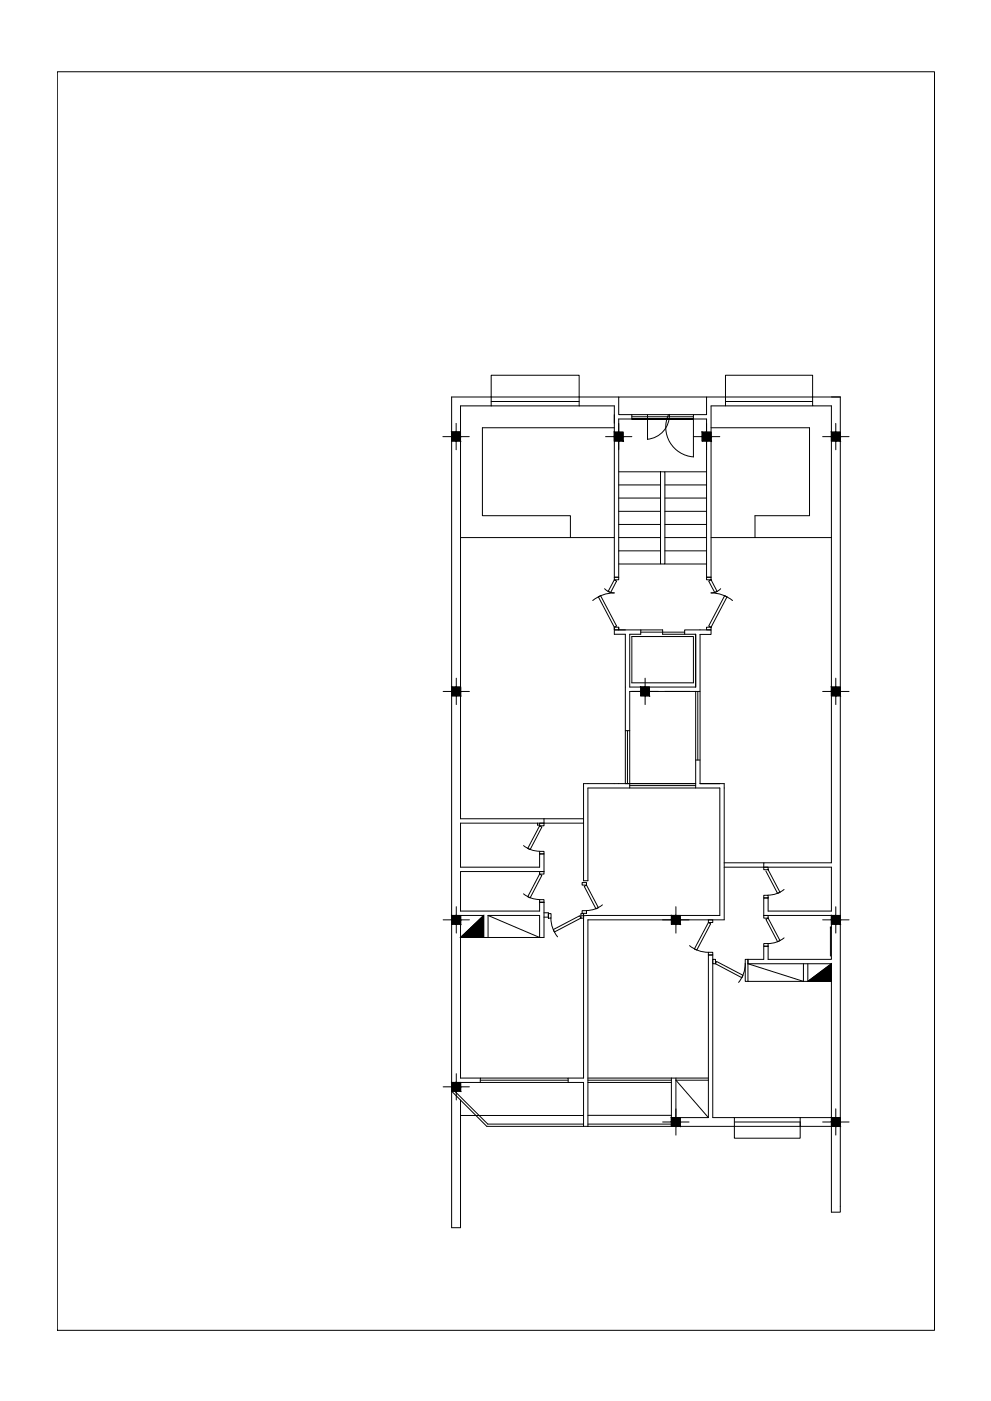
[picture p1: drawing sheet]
<svg xmlns="http://www.w3.org/2000/svg" width="297mm" height="420mm" viewBox="0 0 297 420" stroke-linecap="round" stroke-linejoin="round" font-family="sans-serif">
<!-- layer: 0 -->
<g fill="none" stroke="#000" stroke-width=".3">
<path d="M17.2 21.5h262.9v377.5h-262.9zM185.4 119.1h-50v249.1h2.6v-38.3M211.8 119.1h-26.4v5.2h4v1.4M211.8 119.1h5.7v2.6h-4.4v51.4h-1.3v-47.4h-4v-1.4h4zM217.5 119.1v-6.6h26.1v9.2h5.6v137.1h-20.3v1.3M217.5 119.1h34.4M249.2 119.1h2.7M251.9 119.1v244.4h-2.7v-25.7M132.7 131h8M135.4 129.6h2.6v2.7h-2.6zM135.4 129.6h2.6M136.7 127v7.9"/>
<path d="M147.2 121.7v-9.2h26.4v9.2M147.2 120.4h26.4M181.5 131h7.9M184.1 129.6h2.7v2.7h-2.7zM184.1 128.3h-39.5v26.4h26.4v6.5M189.4 125.7h18.4h-18.4M189.4 125.7h-4v47.4h-1.3v-51.4h-46.1v123.8h36.9M189.4 125h18.4M189.4 124.3h18.4M194.1 124.3v7.5M200.4 124.4a9 9 0 0 0 7.4 12.6M200.6 124.3a7.2 7.2 0 0 1-6.5 7.4"/>
<path d="M207.8 131h8M207.8 125.7v11.3M210.5 129.6h2.6v2.7h-2.6zM213.1 128.3h29.5v26.4h-16.3v6.5M217.5 121.7h26.1M217.5 120.4h26.1M246.6 131h7.9M249.2 129.6h2.7v2.7h-2.7zM250.5 127v7.9M185.4 153.3h12.6M185.4 157.3h12.6M185.4 149.4h12.6"/>
<path d="M185.4 141.5h12.6M185.4 145.4h12.6M198 141.5h1.3v27.6h-1.3zM199.3 153.3h12.5M199.3 157.3h12.5M199.3 149.4h12.5M199.3 141.5h12.5M199.3 145.4h12.5M138 161.2h46.1M179.4 179l.6-.3 4.8 9.1-.7 .3h1.3v.8h-1.3v-.8zM181.2 176.5l1.3 1 1.6 .3a10.3 10.3 0 0 0-6.4 2.3M184.1 173.1h1.3v.8h-1.3l.7 .4-1.8 3.4-.7-.3 1.8-3.5z"/>
<path d="M185.4 161.2h12.6M185.4 169.1h12.6M185.4 165.2h12.6M199.3 161.2h12.5M199.3 169.1h12.5M199.3 165.2h12.5M211.8 173.1h1.3v.8l1.9 3.5-.8 .3-1.8-3.4 .7-.4h-1.3zM213.1 161.2h36.1M216 176.5l-1.3 1-1.6 .3a10.3 10.3 0 0 1 6.5 2.3M217.2 178.7l.7 .3-4.8 9.1v.8h-1.3v-.8h1.3l-.7-.3zM184.1 188.1v2.1h3.3v44.8M184.1 188.9h8"/>
<path d="M185.4 188.1v.8M189.4 190.9h18.4v13.9h-18.4zM192.1 189.6h13.1M205.2 190.2h-6.6v-1.3h-6.5v1.3h-3.3v15.9h19.7v-15.9h-3.3v-1.3h7.9v1.4h-3.3v44.7M132.8 207.4h7.9M135.5 206.1h2.6v2.6h-2.6zM136.8 203.4v7.9M187.4 219.1h1.4M188.1 219.1v15.9M192.1 206.1h2.6v2.6h-2.6zM193.4 203.4v7.9M208.5 207.4v28.9"/>
<path d="M209.2 207.4v20.5M209.8 207.4h-21v28.9M246.6 207.4h7.9M249.2 206.1h2.7v2.6h-2.7zM250.5 203.4v7.9M188.8 235.6h19.7M208.5 235h-33.6v29.1h1.3v-27.8h39.6v38.2l-41.7 .2M208.5 227.9h1.3M209.8 235h6h-6M215.8 235h1.3v40.9h-40.9v61.9M156.9 253.6l2.6 1.4 2.2 .3M161.1 246.9v.6h.6"/>
<path d="M161.7 246.9h1.4v.8h-1.4l.7 .3-3.5 6.8-.7-.4 3.5-6.7zM161.7 255.3h1.4v.8h-1.4zM163.1 245.5v1.4M174.9 246.9h-36.9v13.2h23.7v-4h1.4v5.3h-25.1v11.8h23.7v-2.6h1.4h-1.4M217.1 258.8h11.8M132.8 275.9h7.9M135.5 274.5h2.6v2.7h-2.6zM136.8 271.9v7.9M145 274.5h-7v48.8h6M145 274.5v6.6M146.3 274.5h15.4v6.6zM146.3 274.5v6.6"/>
<path d="M156.9 268.1l2.6 1.3 2.2 .4M161.7 261.4h1.4v.7h-1.4l.7 .4-3.5 6.8-.7-.4 3.5-6.8zM161.7 269.8h1.4v.8h-1.4zM163.1 270.6v10.5h-25.1l7-6.6M163.1 273.7h1.3v1.4h-1.3M164.4 274h.8v1.4h-.8zM165.1 275.3a9 9 0 0 0 2 5.7M165.8 278.8l8-4.2 .3 .8v-1.4h.8v1.4h-.8l-7.9 4.1zM174.5 264.7h1.3v.7l3.6 6.8-.8 .4-3.5-6.8 .7-.4h-1.3zM174.5 273.1h1.3v.8h-1.3zM174.9 274v49.3h-4.6M180.6 271.4l-2.6 1.3-2.2 .4"/>
<path d="M201.2 274.5h2.7v2.7h-2.7zM202.6 271.9v7.9M212.3 275.9h1.3v.8h-1.3l.7 .3-4.1 7.9-.8-.3 4.2-7.9zM217.1 260.1h32.1v13.1h-19v-3.9h-1.3v5.2h20.3v13.2h-19v-3.9h-1.3v3.9h-4.7v1.3M228.9 268.5h1.3v.8h-1.3zM228.9 274.5h1.3v.9l3.6 6.7-.7 .3-3.5-6.7 .6-.3h-1.3zM230.2 260.8h-1.3v-.7h1.3v.7l3.6 6.8-.7 .3-3.5-6.7M235 266.8l-2.6 1.3-2.2 .3M246.6 275.9h7.9M248.9 278.2h.3M248.9 277.9v8.8M249.2 274.5h2.7v2.7h-2.7z"/>
<path d="M250.5 271.9v7.9M206.7 283.6a9 9 0 0 0 5.6 2M212.3 286.4h1.3v48.8h6.5v6.1h19.7v-4.8h-19.7M212.3 285.6h1.3v.8h-1.3zM212.3 286.4v48.8M213.6 287.7h.8v1.3l.4-.7 7.9 4.2-.3 .7-8-4.2h-.8zM223.4 289v-1.3h.8v1.3M223.4 289v5.3h.8M223.4 289a9 9 0 0 1-2 5.6M224.2 289v5.3h25M224.2 289h25M224.2 289l16.6 5.3v-5.3"/>
<path d="M228.9 283h1.3v.8h-1.3zM235 281.3l-2.6 1.3-2.2 .4M242.1 289v5.3l7.1-5.3M249.2 289v46.2h-29.1M132.8 325.9h7.9M135.4 327.3l10.5 10.5h93.9M135.5 324.6h2.6v2.7h-2.6zM135.8 326.8l10.4 10.3h28.7M136.8 322v7.9M138 324.6h32.3M138 334.5h36.9M144 324.6v-1.3h26.3v1.3h4.6v13.2"/>
<path d="M144 323.9h26.3M176.2 337.1h25M176.2 324.6h25M176.2 323.3h25M176.2 323.9h25M176.2 334.5h25M198.6 336.5h7.9M201.2 335.2h2.7v2.6h-2.7zM201.2 323.3h11.1M201.2 323.3v14.5M202.6 323.3v17.1M202.6 335.2h9.7"/>
<path d="M212.3 323.9h-9.7l9.7 11.3M239.8 335.2v2.6h12.1M246.6 336.5h7.9M249.2 335.2h2.7v2.6h-2.7zM250.5 332.5v7.9"/>
</g>
<g fill="#000" stroke="#000" stroke-width=".3">
<path d="M138 281.1l7-6.6v6.6zM242.1 294.3l7.1-5.3v5.3z"/>
<path d="M135.4 129.6l1.3 1.4v-1.4zM135.4 129.6l1.3 1.4h-1.3z"/>
<path d="M135.4 131l1.3 1.3v-1.3zM135.4 131l1.3 1.3h-1.3z"/>
<path d="M136.7 129.6l1.3 1.4v-1.4zM136.7 129.6l1.3 1.4h-1.3z"/>
<path d="M136.7 131l1.3 1.3v-1.3zM136.7 131l1.3 1.3h-1.3z"/>
<path d="M184.1 129.6l1.3 1.4v-1.4zM184.1 129.6l1.3 1.4h-1.3z"/>
<path d="M184.1 131l1.3 1.3v-1.3zM184.1 131l1.3 1.3h-1.3z"/>
<path d="M185.4 129.6l1.4 1.4v-1.4zM185.4 129.6l1.4 1.4h-1.4z"/>
<path d="M185.4 131l1.4 1.3v-1.3zM185.4 131l1.4 1.3h-1.4z"/>
<path d="M210.5 129.6l1.3 1.4v-1.4zM210.5 129.6l1.3 1.4h-1.3z"/>
<path d="M210.5 131l1.3 1.3v-1.3zM210.5 131l1.3 1.3h-1.3z"/>
<path d="M211.8 129.6l1.3 1.4v-1.4zM211.8 129.6l1.3 1.4h-1.3z"/>
<path d="M211.8 131l1.3 1.3v-1.3zM211.8 131l1.3 1.3h-1.3z"/>
<path d="M249.2 129.6l1.3 1.4v-1.4zM249.2 129.6l1.3 1.4h-1.3z"/>
<path d="M249.2 131l1.3 1.3v-1.3zM249.2 131l1.3 1.3h-1.3z"/>
<path d="M250.5 129.6l1.4 1.4v-1.4zM250.5 129.6l1.4 1.4h-1.4z"/>
<path d="M250.5 131l1.4 1.3v-1.3zM250.5 131l1.4 1.3h-1.4z"/>
<path d="M135.5 206.1l1.3 1.3v-1.3zM135.5 206.1l1.3 1.3h-1.3z"/>
<path d="M135.5 207.4l1.3 1.3v-1.3zM135.5 207.4l1.3 1.3h-1.3z"/>
<path d="M136.8 206.1l1.3 1.3v-1.3zM136.8 206.1l1.3 1.3h-1.3z"/>
<path d="M136.8 207.4l1.3 1.3v-1.3zM136.8 207.4l1.3 1.3h-1.3z"/>
<path d="M192.1 206.1l1.3 1.3v-1.3zM192.1 206.1l1.3 1.3h-1.3z"/>
<path d="M192.1 207.4l1.3 1.3v-1.3zM192.1 207.4l1.3 1.3h-1.3z"/>
<path d="M193.4 206.1l1.3 1.3v-1.3zM193.4 206.1l1.3 1.3h-1.3z"/>
<path d="M193.4 207.4l1.3 1.3v-1.3zM193.4 207.4l1.3 1.3h-1.3z"/>
<path d="M249.2 206.1l1.3 1.3v-1.3zM249.2 206.1l1.3 1.3h-1.3z"/>
<path d="M249.2 207.4l1.3 1.3v-1.3zM249.2 207.4l1.3 1.3h-1.3z"/>
<path d="M250.5 206.1l1.4 1.3v-1.3zM250.5 206.1l1.4 1.3h-1.4z"/>
<path d="M250.5 207.4l1.4 1.3v-1.3zM250.5 207.4l1.4 1.3h-1.4z"/>
<path d="M135.5 274.5l1.3 1.4v-1.4zM135.5 274.5l1.3 1.4h-1.3z"/>
<path d="M135.5 275.9l1.3 1.3v-1.3zM135.5 275.9l1.3 1.3h-1.3z"/>
<path d="M136.8 274.5l1.3 1.4v-1.4zM136.8 274.5l1.3 1.4h-1.3z"/>
<path d="M136.8 275.9l1.3 1.3v-1.3zM136.8 275.9l1.3 1.3h-1.3z"/>
<path d="M201.2 274.5l1.4 1.4v-1.4zM201.2 274.5l1.4 1.4h-1.4z"/>
<path d="M201.2 275.9l1.4 1.3v-1.3zM201.2 275.9l1.4 1.3h-1.4z"/>
<path d="M202.6 274.5l1.3 1.4v-1.4zM202.6 274.5l1.3 1.4h-1.3z"/>
<path d="M202.6 275.9l1.3 1.3v-1.3zM202.6 275.9l1.3 1.3h-1.3z"/>
<path d="M249.2 274.5l1.3 1.4v-1.4zM249.2 274.5l1.3 1.4h-1.3z"/>
<path d="M249.2 275.9l1.3 1.3v-1.3zM249.2 275.9l1.3 1.3h-1.3z"/>
<path d="M250.5 274.5l1.4 1.4v-1.4zM250.5 274.5l1.4 1.4h-1.4z"/>
<path d="M250.5 275.9l1.4 1.3v-1.3zM250.5 275.9l1.4 1.3h-1.4z"/>
<path d="M135.5 324.6l1.3 1.3v-1.3zM135.5 324.6l1.3 1.3h-1.3z"/>
<path d="M135.5 325.9l1.3 1.4v-1.4zM135.5 325.9l1.3 1.4h-1.3z"/>
<path d="M136.8 324.6l1.3 1.3v-1.3zM136.8 324.6l1.3 1.3h-1.3z"/>
<path d="M136.8 325.9l1.3 1.4v-1.4zM136.8 325.9l1.3 1.4h-1.3z"/>
<path d="M201.2 335.2l1.4 1.3v-1.3zM201.2 335.2l1.4 1.3h-1.4z"/>
<path d="M201.2 336.5l1.4 1.3v-1.3zM201.2 336.5l1.4 1.3h-1.4z"/>
<path d="M202.6 335.2l1.3 1.3v-1.3zM202.6 335.2l1.3 1.3h-1.3z"/>
<path d="M202.6 336.5l1.3 1.3v-1.3zM202.6 336.5l1.3 1.3h-1.3z"/>
<path d="M249.2 335.2l1.3 1.3v-1.3zM249.2 335.2l1.3 1.3h-1.3z"/>
<path d="M249.2 336.5l1.3 1.3v-1.3zM249.2 336.5l1.3 1.3h-1.3z"/>
<path d="M250.5 335.2l1.4 1.3v-1.3zM250.5 335.2l1.4 1.3h-1.4z"/>
<path d="M250.5 336.5l1.4 1.3v-1.3zM250.5 336.5l1.4 1.3h-1.4z"/>
</g>
</svg>
